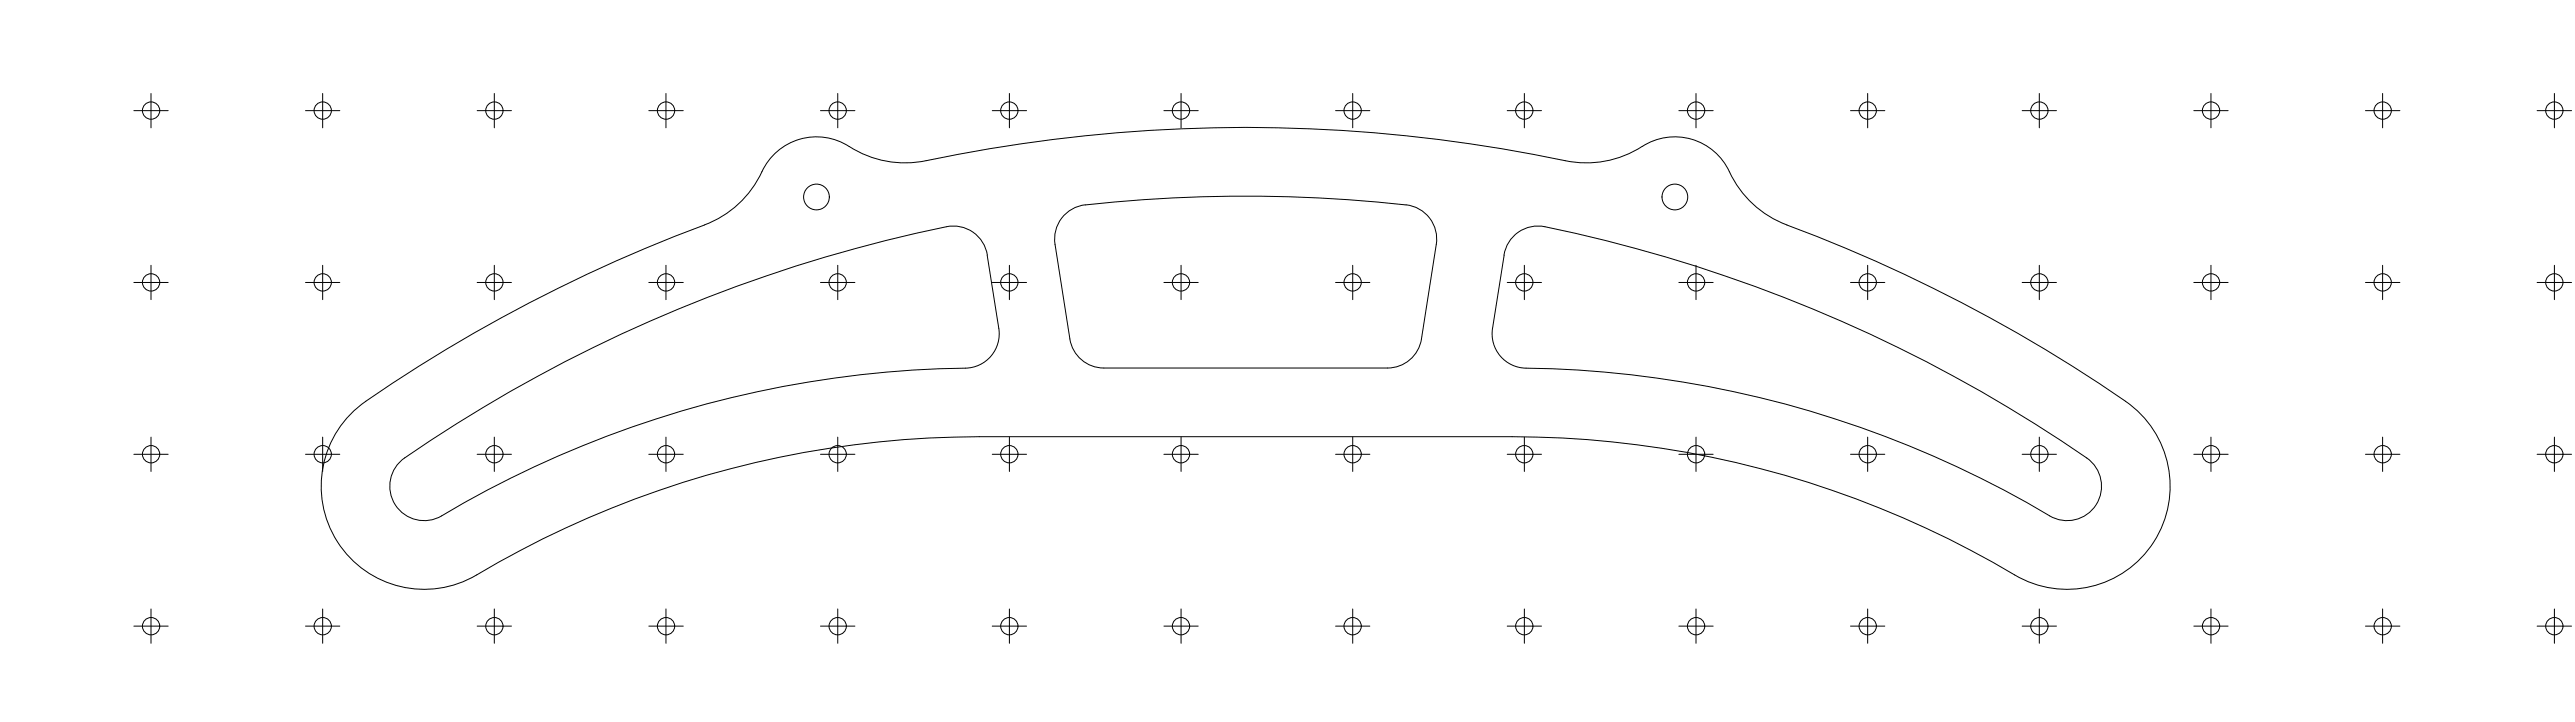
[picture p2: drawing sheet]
<svg xmlns="http://www.w3.org/2000/svg" width="1500mm" height="420mm" viewBox="0 0 1500 420" stroke-linecap="round" stroke-linejoin="round" font-family="sans-serif">
<!-- layer: Visible (ISO) -->
<g fill="none" stroke="#000" stroke-width=".58">
<path d="M444 100a60 60 0 0 1-34 31M539 94a903 903 0 0 1 373 0M540 94a62 62 0 0 1-48-11 35 35 0 0 0-48 17M912 93a62 62 0 0 0 48-10 35 35 0 0 1 47 17M1007 100a60 60 0 0 0 34 31M410 131a894 894 0 0 0-200 105 60 60 0 0 0-12 81 60 60 0 0 0 80 18 572 572 0 0 1 292-81h311a574 574 0 0 1 296 82 60 60 0 0 0 79-22 60 60 0 0 0-18-80 903 903 0 0 0-197-103M551 132a856 856 0 0 0-318 137 20 20 0 0 0-2 26 20 20 0 0 0 26 5 612 612 0 0 1 305-86M551 132a20 20 0 0 1 24 16M620 125a20 20 0 0 1 12-6 825 825 0 0 1 191 1 20 20 0 0 1 14 22l-9 55a20 20 0 0 1-20 17h-165a20 20 0 0 1-20-17l-8-55a20 20 0 0 1 5-17zM882 138a20 20 0 0 1 18-6 856 856 0 0 1 318 137 20 20 0 0 1 2 26 20 20 0 0 1-26 5 619 619 0 0 0-309-86 20 20 0 0 1-16-23l7-43a20 20 0 0 1 6-10zM575 148l7 43a20 20 0 0 1-20 23"/>
<circle cx="476" cy="115" r="7"/>
<circle cx="976" cy="115" r="7"/>
</g>
<!-- layer: Sketch Geometry (ISO) -->
<g fill="none" stroke="#000" stroke-width=".58">
<path d="M88 54v20M188 54v20M288 54v20M388 54v20M488 54v20M588 54v20M688 54v20M788 54v20M888 54v20M988 54v20M1088 54v20M1188 54v20"/>
<path d="M1288 54v20M1388 54v20M1488 54v20M78 64h20M178 64h20M278 64h20M378 64h20M478 64h20M578 64h20M678 64h20M778 64h20M878 64h20"/>
<path d="M978 64h20M1078 64h20M1178 64h20M1278 64h20M1378 64h20M1478 64h20M88 154v20M188 154v20M288 154v20M388 154v20M488 154v20M588 154v20"/>
<path d="M688 154v20M788 154v20M888 154v20M988 154v20M1088 154v20M1188 154v20M1288 154v20M1388 154v20M1488 154v20M78 164h20M178 164h20M278 164h20"/>
<path d="M378 164h20M478 164h20M578 164h20M678 164h20M778 164h20M878 164h20M978 164h20M1078 164h20M1178 164h20M1278 164h20M1378 164h20M1478 164h20"/>
<path d="M88 254v20M188 254v20M288 254v20M388 254v20M488 254v20M588 254v20M688 254v20M788 254v20M888 254v20M988 254v20M1088 254v20M1188 254v20"/>
<path d="M1288 254v20M1388 254v20M1488 254v20M78 264h20M178 264h20M278 264h20M378 264h20M478 264h20M578 264h20M678 264h20M778 264h20M878 264h20"/>
<path d="M978 264h20M1078 264h20M1178 264h20M1278 264h20M1378 264h20M1478 264h20M88 354v20M188 354v20M288 354v20M388 354v20M488 354v20M588 354v20"/>
<path d="M688 354v20M788 354v20M888 354v20M988 354v20M1088 354v20M1188 354v20M1288 354v20M1388 354v20M1488 354v20M78 364h20M178 364h20M278 364h20"/>
<path d="M378 364h20M478 364h20M578 364h20M678 364h20M778 364h20M878 364h20M978 364h20M1078 364h20M1178 364h20M1278 364h20M1378 364h20M1478 364h20"/>
<circle cx="88" cy="64" r="5"/>
<circle cx="188" cy="64" r="5"/>
<circle cx="288" cy="64" r="5"/>
<circle cx="388" cy="64" r="5"/>
<circle cx="488" cy="64" r="5"/>
<circle cx="588" cy="64" r="5"/>
<circle cx="688" cy="64" r="5"/>
<circle cx="788" cy="64" r="5"/>
<circle cx="888" cy="64" r="5"/>
<circle cx="988" cy="64" r="5"/>
<circle cx="1088" cy="64" r="5"/>
<circle cx="1188" cy="64" r="5"/>
<circle cx="1288" cy="64" r="5"/>
<circle cx="1388" cy="64" r="5"/>
<circle cx="1488" cy="64" r="5"/>
<circle cx="88" cy="164" r="5"/>
<circle cx="188" cy="164" r="5"/>
<circle cx="288" cy="164" r="5"/>
<circle cx="388" cy="164" r="5"/>
<circle cx="488" cy="164" r="5"/>
<circle cx="588" cy="164" r="5"/>
<circle cx="688" cy="164" r="5"/>
<circle cx="788" cy="164" r="5"/>
<circle cx="888" cy="164" r="5"/>
<circle cx="988" cy="164" r="5"/>
<circle cx="1088" cy="164" r="5"/>
<circle cx="1188" cy="164" r="5"/>
<circle cx="1288" cy="164" r="5"/>
<circle cx="1388" cy="164" r="5"/>
<circle cx="1488" cy="164" r="5"/>
<circle cx="88" cy="264" r="5"/>
<circle cx="188" cy="264" r="5"/>
<circle cx="288" cy="264" r="5"/>
<circle cx="388" cy="264" r="5"/>
<circle cx="488" cy="264" r="5"/>
<circle cx="588" cy="264" r="5"/>
<circle cx="688" cy="264" r="5"/>
<circle cx="788" cy="264" r="5"/>
<circle cx="888" cy="264" r="5"/>
<circle cx="988" cy="264" r="5"/>
<circle cx="1088" cy="264" r="5"/>
<circle cx="1188" cy="264" r="5"/>
<circle cx="1288" cy="264" r="5"/>
<circle cx="1388" cy="264" r="5"/>
<circle cx="1488" cy="264" r="5"/>
<circle cx="88" cy="364" r="5"/>
<circle cx="188" cy="364" r="5"/>
<circle cx="288" cy="364" r="5"/>
<circle cx="388" cy="364" r="5"/>
<circle cx="488" cy="364" r="5"/>
<circle cx="588" cy="364" r="5"/>
<circle cx="688" cy="364" r="5"/>
<circle cx="788" cy="364" r="5"/>
<circle cx="888" cy="364" r="5"/>
<circle cx="988" cy="364" r="5"/>
<circle cx="1088" cy="364" r="5"/>
<circle cx="1188" cy="364" r="5"/>
<circle cx="1288" cy="364" r="5"/>
<circle cx="1388" cy="364" r="5"/>
<circle cx="1488" cy="364" r="5"/>
</g>
</svg>
